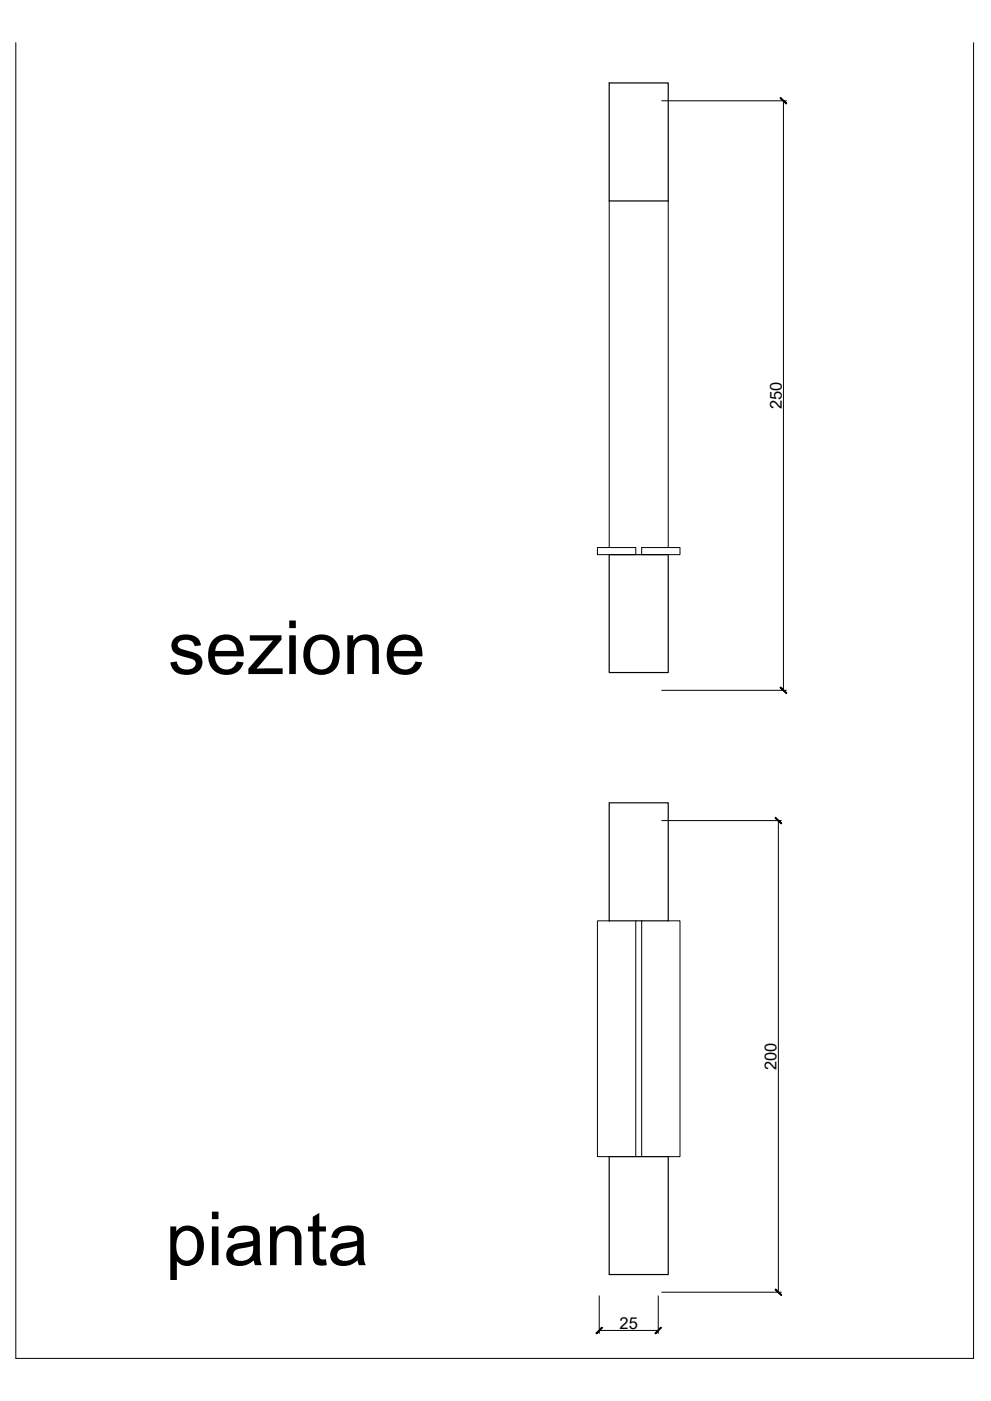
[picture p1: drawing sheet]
<svg xmlns="http://www.w3.org/2000/svg" width="420mm" height="594mm" viewBox="0 0 420 594" stroke-linecap="round" stroke-linejoin="round" font-family="sans-serif">
<defs><g id="words">
<g font-size="31.7">
<text x="71.2" y="285.8">sezione</text>
<text x="70.1" y="536.5">pianta</text>
</g>
<g font-size="7">
<text x="331.4" y="173.5" transform="rotate(-90 331.4 173.5)">250</text>
<text x="329.3" y="453.7" transform="rotate(-90 329.3 453.7)">200</text>
<text x="262.7" y="563.4">25</text>
</g>
</g></defs>
<!-- layer: muri -->
<path d="M258.3 35.2h25v50h-25zM258.3 235.2h25v50h-25zM258.3 340.4h25v50.1h-25zM258.3 490.5h25v50h-25z" fill="none" stroke="#000" stroke-width=".51"/>
<!-- layer: proiez -->
<path d="M258.3 85.2v147M283.3 85.2v147M258.3 390.5h-5v100h5M269.6 390.5v100M272 390.5v100M283.3 390.5h5v100h-5" fill="none" stroke="#000" stroke-width=".42"/>
<!-- layer: lastra marm -->
<path d="M253.3 232.2h16.3v3h-16.3zM272 232.2h16.3v3h-16.3z" fill="none" stroke="#000" stroke-width=".42"/>
<!-- layer: 0 -->
<path d="M6.7 18.1v557.9h406.1v-557.9M280.6 42.7h52.8M332.2 42.7v250M280.6 292.7h52.8M280.6 348h50.7M330 348v199.9M254.1 549.5v15.9M279.1 549.5v15.9M280.6 547.9h50.7M254.1 564.2h25" fill="none" stroke="#000" stroke-width=".42"/>
<g fill="#000" stroke="#000" stroke-width=".42">
<path d="M330.8 41.6l2.5 2.5 .2-.3zM330.8 41.6l.2-.3 2.5 2.5z"/>
<path d="M331 291.3l-.2 .3 2.7 2.2zM330.8 291.6l2.7 2.2-.2 .3z"/>
<path d="M328.6 346.9l2.5 2.5 .3-.3zM328.6 346.9l.3-.3 2.5 2.5z"/>
<path d="M328.9 546.6l-.3 .2 2.8 2.3zM328.6 546.8l2.8 2.3-.3 .2z"/>
<path d="M255.2 562.8l-2.2 2.8 2.5-2.5zM252.7 565.3l2.5-2.5-2.2 2.8z"/>
<path d="M277.7 565.3l.2 .3 2.3-2.8zM280.2 562.8l.2 .3-2.5 2.5z"/>
</g>
<use href="#words"/>
</svg>
